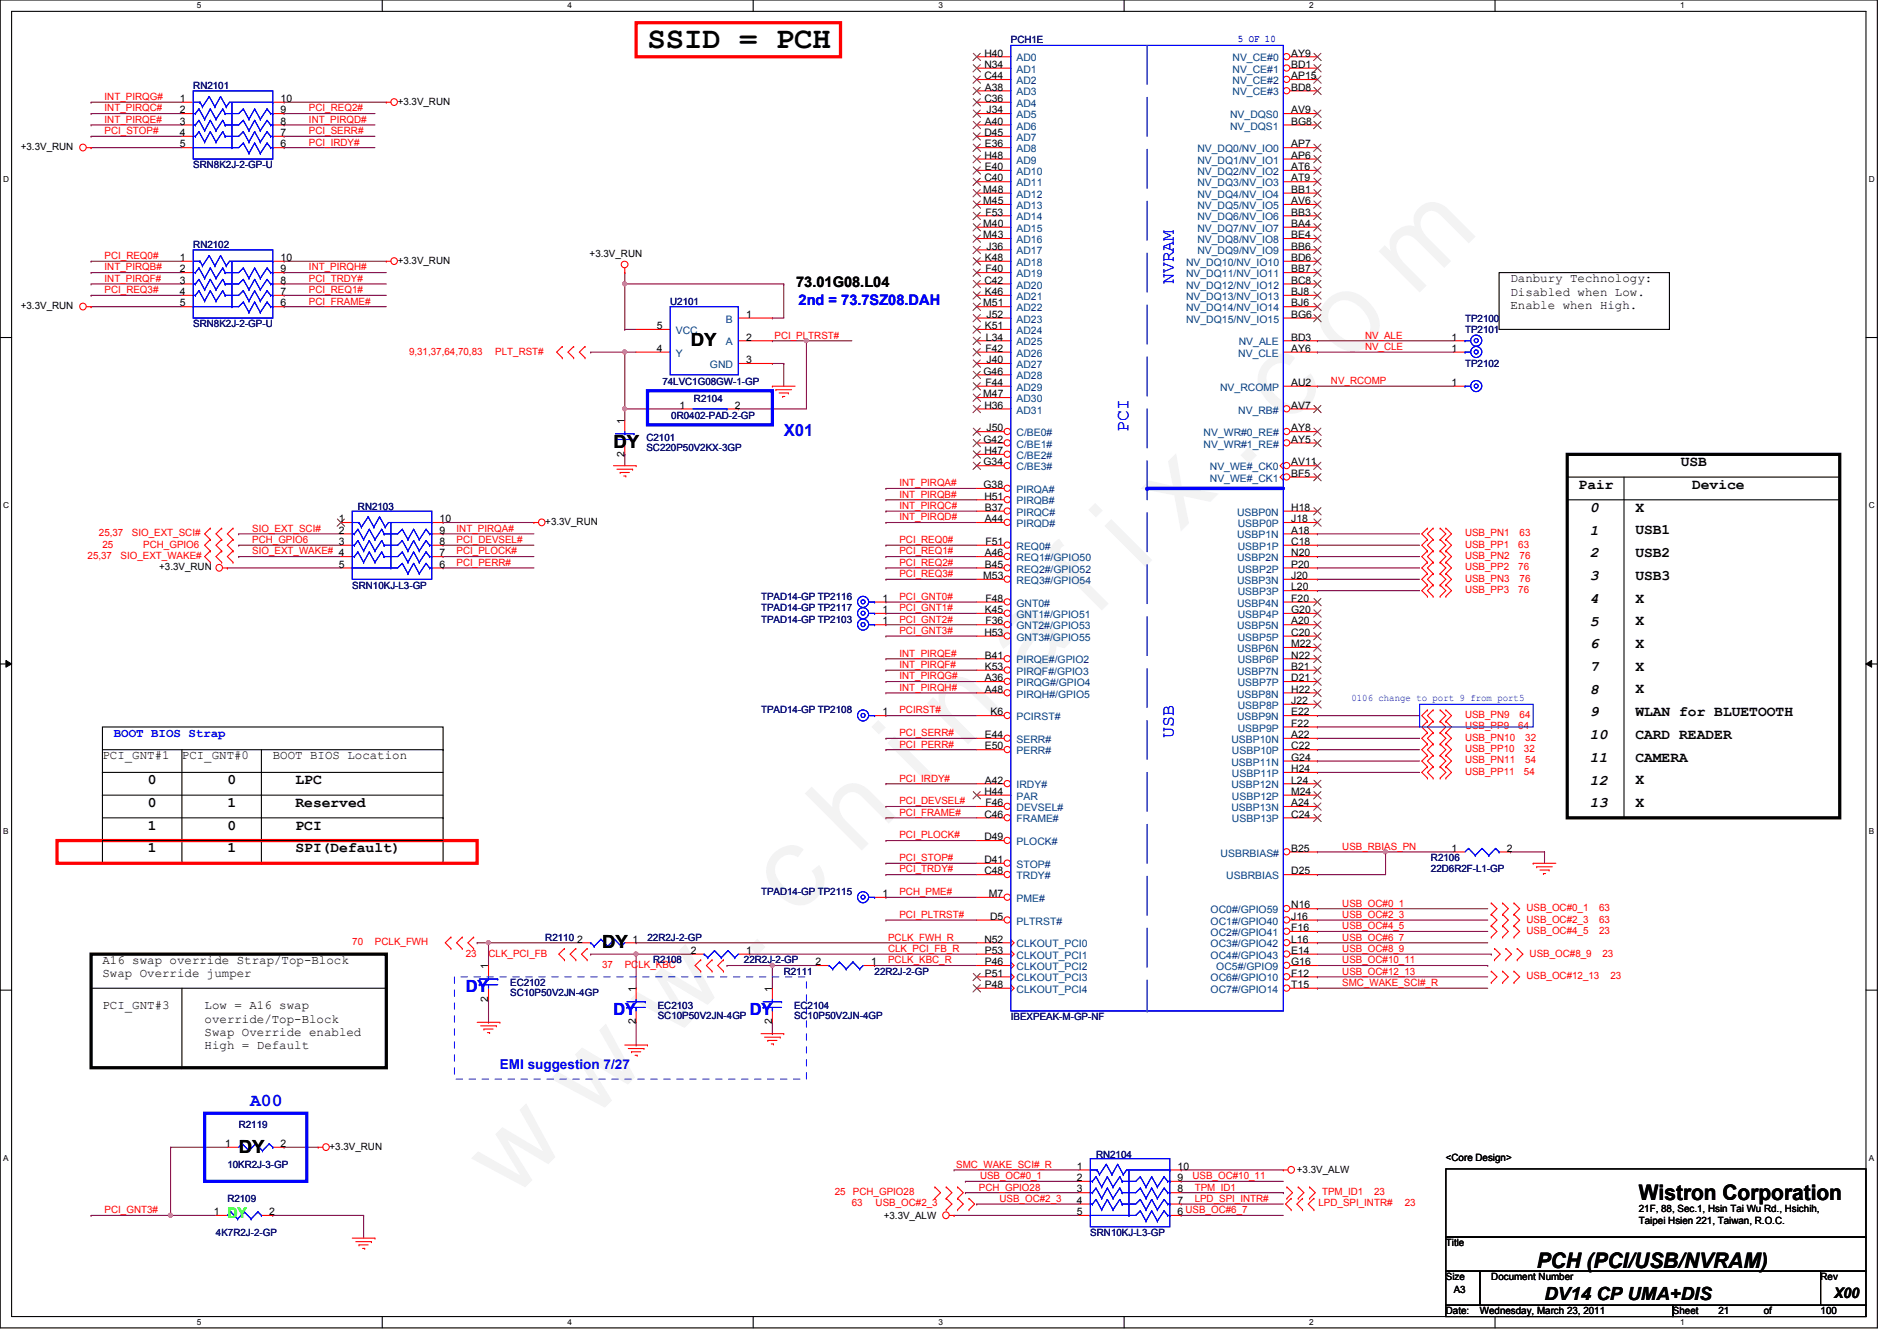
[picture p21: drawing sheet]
<svg xmlns="http://www.w3.org/2000/svg" width="297mm" height="210mm" viewBox="0 0 297 210" stroke-linecap="round" stroke-linejoin="round" font-family="sans-serif">
<defs><g id="words">
<text font-size="17.6" fill="#f0f" x="80.1" y="188" transform="rotate(-45 80.1 188)">w w w . c h i n a f i x . c o m</text>
<text font-size="4.8" x="101.4" y="7.6">SSID = PCH</text>
<g font-size="3.3">
<text x="256.6" y="187.9">Wistron Corporation</text>
<text x="240.6" y="198.5">PCH (PCI/USB/NVRAM)</text>
</g>
<g font-size="2.8" fill="#00f">
<text x="183.8" y="44.4" transform="rotate(-90 183.8 44.4)">NVRAM</text>
<text x="176.7" y="67.6" transform="rotate(-90 176.7 67.6)">PCI</text>
<text x="183.8" y="115.6" transform="rotate(-90 183.8 115.6)">USB</text>
<text x="39.2" y="173.1">A00</text>
</g>
<g font-size="2.8">
<text x="108.2" y="54.2">DY</text>
<text x="96.1" y="70.2">DY</text>
<text x="94.3" y="148.4">DY</text>
<text x="37.4" y="180.4">DY</text>
<text x="241.8" y="203.5">DV14 CP UMA+DIS</text>
</g>
<g font-size="2.6" fill="#00f">
<text x="122.7" y="68.2">X01</text>
<text x="72.9" y="155.3">DY</text>
<text x="96.1" y="158.9">DY</text>
<text x="117.4" y="158.9">DY</text>
</g>
<g font-size="2.3">
<text x="124.7" y="45">73.01G08.L04</text>
<text x="247.2" y="76.5">Pair</text>
<text x="263.2" y="73">USB</text>
<text x="265" y="76.5">Device</text>
<text x="249" y="80.1">0</text>
<text x="249" y="83.7">1</text>
<text x="256.1" y="80.1">X</text>
<text x="256.1" y="83.7">USB1</text>
<text x="249" y="87.2">2</text>
<text x="256.1" y="87.2">USB2</text>
<text x="249" y="94.4">4</text>
<text x="249" y="90.8">3</text>
<text x="256.1" y="90.8">USB3</text>
<text x="256.1" y="94.3">X</text>
<text x="249" y="97.9">5</text>
<text x="249" y="101.5">6</text>
<text x="256.1" y="101.4">X</text>
<text x="256.1" y="97.9">X</text>
<text x="249" y="105">7</text>
<text x="256.1" y="105">X</text>
<text x="249" y="108.6">8</text>
<text x="249" y="112.1">9</text>
<text x="256.1" y="112.1">WLAN for BLUETOOTH</text>
<text x="256.1" y="108.5">X</text>
<text x="249" y="115.7">10</text>
<text x="249" y="119.3">11</text>
<text x="256.1" y="115.7">CARD READER</text>
<text x="256.1" y="119.2">CAMERA</text>
<text x="23.2" y="122.8">0</text>
<text x="35.6" y="122.8">0</text>
<text x="46.3" y="122.8">LPC</text>
<text x="249" y="122.8">12</text>
<text x="256.1" y="122.8">X</text>
<text x="23.2" y="126.3">0</text>
<text x="23.2" y="129.9">1</text>
<text x="35.6" y="126.3">1</text>
<text x="35.6" y="129.9">0</text>
<text x="46.3" y="126.3">Reserved</text>
<text x="46.3" y="129.9">PCI</text>
<text x="249" y="126.4">13</text>
<text x="256.1" y="126.3">X</text>
<text x="23.2" y="133.4">1</text>
<text x="35.6" y="133.4">1</text>
<text x="46.3" y="133.4">SPI(Default)</text>
<text x="287.2" y="203.2">X00</text>
</g>
<text font-size="2.3" fill="#00f" x="125" y="47.8">2nd = 73.7SZ08.DAH</text>
<text font-size="2.3" fill="#0f0" x="35.6" y="190.6">DY</text>
<text font-size="2.1" fill="#00f" x="78.3" y="167.3">EMI suggestion 7/27</text>
<g font-size="1.9">
<text x="236.5" y="44.2">Danbury Technology:</text>
<text x="236.5" y="46.3">Disabled when Low.</text>
<text x="236.5" y="48.3">Enable when High.</text>
<text x="16" y="118.9">PCI_GNT#1</text>
<text x="28.5" y="118.9">PCI_GNT#0</text>
<text x="42.7" y="118.9">BOOT BIOS Location</text>
<text x="16" y="150.9">A16 swap override Strap/Top-Block</text>
<text x="16" y="153">Swap Override jumper</text>
<text x="16" y="158">PCI_GNT#3</text>
<text x="32" y="158">Low = A16 swap</text>
<text x="32" y="160.1">override/Top-Block</text>
<text x="32" y="162.1">Swap Override enabled</text>
<text x="32" y="164.2">High = Default</text>
</g>
<text font-size="1.9" fill="#00f" x="17.8" y="115.4">BOOT BIOS Strap</text>
<g font-size="1.6">
<text x="154.1" y="8.8">H40</text>
<text x="154.1" y="10.6">N34</text>
<text x="202.2" y="8.8">AY9</text>
<text x="202.2" y="10.6">BD1</text>
<text x="28.1" y="16">1</text>
<text x="28.1" y="17.7">2</text>
<text x="43.9" y="17.7">9</text>
<text x="43.9" y="16">10</text>
<text x="62.3" y="16.4">+3.3V_RUN</text>
<text x="154.1" y="12.4">C44</text>
<text x="154.1" y="16">C36</text>
<text x="154.2" y="14.2">A38</text>
<text x="154.5" y="17.7">J34</text>
<text x="202.2" y="12.4">AP15</text>
<text x="202.2" y="14.2">BD8</text>
<text x="202.2" y="17.7">AV9</text>
<text x="3.3" y="23.5">+3.3V_RUN</text>
<text x="28.1" y="19.5">3</text>
<text x="28.1" y="21.3">4</text>
<text x="28.1" y="23.1">5</text>
<text x="43.9" y="23.1">6</text>
<text x="43.9" y="21.3">7</text>
<text x="43.9" y="19.5">8</text>
<text x="154.1" y="21.3">D45</text>
<text x="154.2" y="19.5">A40</text>
<text x="154.2" y="23.1">E36</text>
<text x="202.2" y="19.5">BG8</text>
<text x="202.2" y="23.1">AP7</text>
<text x="154.1" y="24.8">H48</text>
<text x="154.1" y="28.4">C40</text>
<text x="154.2" y="26.6">E40</text>
<text x="202.2" y="24.8">AP6</text>
<text x="202.2" y="26.6">AT6</text>
<text x="202.2" y="28.4">AT9</text>
<text x="154" y="30.2">M48</text>
<text x="154" y="32">M45</text>
<text x="154" y="35.5">M40</text>
<text x="154.3" y="33.7">F53</text>
<text x="202.2" y="30.2">BB1</text>
<text x="202.2" y="32">AV6</text>
<text x="202.2" y="33.7">BB3</text>
<text x="202.2" y="35.5">BA4</text>
<text x="28.1" y="40.9">1</text>
<text x="43.9" y="40.9">10</text>
<text x="62.3" y="41.3">+3.3V_RUN</text>
<text x="92.3" y="40.2">+3.3V_RUN</text>
<text x="154" y="37.3">M43</text>
<text x="154.2" y="40.9">K48</text>
<text x="154.5" y="39.1">J36</text>
<text x="202.2" y="40.9">BD6</text>
<text x="202.2" y="37.3">BE4</text>
<text x="202.2" y="39.1">BB6</text>
<text x="28.1" y="42.6">2</text>
<text x="28.1" y="44.4">3</text>
<text x="28.1" y="46.2">4</text>
<text x="28.1" y="48">5</text>
<text x="43.9" y="48">6</text>
<text x="43.9" y="46.2">7</text>
<text x="43.9" y="44.4">8</text>
<text x="43.9" y="42.6">9</text>
<text x="154" y="48">M51</text>
<text x="154.1" y="44.4">C42</text>
<text x="154.2" y="46.2">K46</text>
<text x="154.3" y="42.6">F40</text>
<text x="202.2" y="42.6">BB7</text>
<text x="202.2" y="44.4">BC8</text>
<text x="202.2" y="46.2">BJ8</text>
<text x="202.2" y="48">BJ6</text>
<text x="3.3" y="48.4">+3.3V_RUN</text>
<text x="102.8" y="51.5">5</text>
<text x="116.8" y="49.7">1</text>
<text x="116.8" y="53.3">2</text>
<text x="154.2" y="51.5">K51</text>
<text x="154.4" y="53.3">L34</text>
<text x="154.5" y="49.7">J52</text>
<text x="202.2" y="53.3">BD3</text>
<text x="202.2" y="49.7">BG6</text>
<text x="227.3" y="53.3">1</text>
<text x="102.8" y="55.1">4</text>
<text x="116.8" y="56.9">3</text>
<text x="154" y="58.6">G46</text>
<text x="154.3" y="55.1">F42</text>
<text x="154.5" y="56.9">J40</text>
<text x="202.2" y="55.1">AY6</text>
<text x="227.3" y="55.1">1</text>
<text x="106.4" y="64">1</text>
<text x="115.1" y="64">2</text>
<text x="154" y="62.2">M47</text>
<text x="154.1" y="64">H36</text>
<text x="154.3" y="60.4">F44</text>
<text x="202.2" y="64">AV7</text>
<text x="202.2" y="60.4">AU2</text>
<text x="227.3" y="60.4">1</text>
<text x="97.8" y="71.5" transform="rotate(-90 97.8 71.5)">2</text>
<text x="97.8" y="66.3" transform="rotate(-90 97.8 66.3)">1</text>
<text x="154" y="69.3">G42</text>
<text x="154.1" y="71.1">H47</text>
<text x="154.5" y="67.5">J50</text>
<text x="202.2" y="67.5">AY8</text>
<text x="202.2" y="69.3">AY5</text>
<text x="154" y="72.9">G34</text>
<text x="154" y="76.4">G38</text>
<text x="202.2" y="72.9">AV11</text>
<text x="202.2" y="74.6">BF5</text>
<text x="53" y="81.7">1</text>
<text x="53" y="83.5">2</text>
<text x="68.8" y="83.5">9</text>
<text x="68.8" y="81.7">10</text>
<text x="85.4" y="82.2">+3.3V_RUN</text>
<text x="154.1" y="78.2">H51</text>
<text x="154.2" y="80">B37</text>
<text x="154.2" y="81.7">A44</text>
<text x="202.2" y="80">H18</text>
<text x="202.2" y="81.7">J18</text>
<text x="202.2" y="83.5">A18</text>
<text x="24.9" y="89.3">+3.3V_RUN</text>
<text x="53" y="85.3">3</text>
<text x="53" y="88.9">5</text>
<text x="68.8" y="88.9">6</text>
<text x="68.8" y="87.1">7</text>
<text x="68.8" y="85.3">8</text>
<text x="154.2" y="87.1">A46</text>
<text x="154.2" y="88.9">B45</text>
<text x="154.3" y="85.3">F51</text>
<text x="202.2" y="85.3">C18</text>
<text x="202.2" y="87.1">N20</text>
<text x="202.2" y="88.9">P20</text>
<text x="138.2" y="96">1</text>
<text x="138.2" y="94.2">1</text>
<text x="154" y="90.6">M53</text>
<text x="154.2" y="96">K45</text>
<text x="154.3" y="94.2">F48</text>
<text x="202.2" y="90.6">J20</text>
<text x="202.2" y="92.4">L20</text>
<text x="202.2" y="94.2">F20</text>
<text x="202.2" y="96">G20</text>
<text x="138.2" y="97.7">1</text>
<text x="154.1" y="99.5">H53</text>
<text x="154.3" y="97.7">F36</text>
<text x="202.2" y="97.7">A20</text>
<text x="202.2" y="99.5">C20</text>
<text x="202.2" y="101.3">M22</text>
<text x="154.2" y="103.1">B41</text>
<text x="154.2" y="104.9">K53</text>
<text x="154.2" y="106.6">A36</text>
<text x="202.2" y="104.9">B21</text>
<text x="202.2" y="106.6">D21</text>
<text x="202.2" y="103.1">N22</text>
<text x="138.2" y="112">1</text>
<text x="154.2" y="108.4">A48</text>
<text x="155.1" y="112">K6</text>
<text x="202.2" y="108.4">H22</text>
<text x="202.2" y="110.2">J22</text>
<text x="202.2" y="112">E22</text>
<text x="202.2" y="113.7">F22</text>
<text x="154.2" y="117.3">E50</text>
<text x="154.2" y="115.5">E44</text>
<text x="202.2" y="115.5">A22</text>
<text x="202.2" y="117.3">C22</text>
<text x="202.2" y="119.1">G24</text>
<text x="154.1" y="124.4">H44</text>
<text x="154.2" y="122.6">A42</text>
<text x="202.2" y="120.9">H24</text>
<text x="202.2" y="122.6">L24</text>
<text x="202.2" y="124.4">M24</text>
<text x="154.1" y="131.5">D49</text>
<text x="154.1" y="128">C46</text>
<text x="154.3" y="126.2">F46</text>
<text x="202.2" y="126.2">A24</text>
<text x="202.2" y="128">C24</text>
<text x="154.1" y="135.1">D41</text>
<text x="154.1" y="136.9">C48</text>
<text x="202.2" y="133.3">B25</text>
<text x="202.2" y="136.9">D25</text>
<text x="227.3" y="133.3">1</text>
<text x="236" y="133.3">2</text>
<text x="138.2" y="140.4">1</text>
<text x="154.9" y="140.4">M7</text>
<text x="155" y="144">D5</text>
<text x="202.2" y="142.2">N16</text>
<text x="202.2" y="144">J16</text>
<text x="90.4" y="147.5">2</text>
<text x="99.1" y="147.5">1</text>
<text x="108.2" y="149.3">2</text>
<text x="116.8" y="149.3">1</text>
<text x="154.1" y="147.5">N52</text>
<text x="154.2" y="149.3">P53</text>
<text x="202.2" y="145.8">F16</text>
<text x="202.2" y="147.5">L16</text>
<text x="202.2" y="149.3">E14</text>
<text x="76.5" y="151.7" transform="rotate(-90 76.5 151.7)">1</text>
<text x="99.6" y="155.2" transform="rotate(-90 99.6 155.2)">1</text>
<text x="120.9" y="155.2" transform="rotate(-90 120.9 155.2)">1</text>
<text x="127.7" y="151.1">2</text>
<text x="136.4" y="151.1">1</text>
<text x="154.2" y="151.1">P46</text>
<text x="154.2" y="152.9">P51</text>
<text x="154.2" y="154.6">P48</text>
<text x="202.2" y="151.1">G16</text>
<text x="202.2" y="152.9">F12</text>
<text x="202.2" y="154.6">T15</text>
<text x="76.5" y="156.8" transform="rotate(-90 76.5 156.8)">2</text>
<text x="99.6" y="160.4" transform="rotate(-90 99.6 160.4)">2</text>
<text x="120.9" y="160.4" transform="rotate(-90 120.9 160.4)">2</text>
<text x="35.3" y="179.5">1</text>
<text x="43.9" y="179.5">2</text>
<text x="51.6" y="180">+3.3V_RUN</text>
<text x="168.6" y="183.1">1</text>
<text x="168.6" y="184.9">2</text>
<text x="184.4" y="184.9">9</text>
<text x="184.4" y="183.1">10</text>
<text x="203.1" y="183.7">+3.3V_ALW</text>
<text x="226.4" y="181.7">&lt;Core Design&gt;</text>
<text x="33.5" y="190.2">1</text>
<text x="42.2" y="190.2">2</text>
<text x="138.4" y="190.8">+3.3V_ALW</text>
<text x="168.6" y="186.6">3</text>
<text x="168.6" y="188.4">4</text>
<text x="168.6" y="190.2">5</text>
<text x="184.4" y="190.2">6 USB_OC#6_7</text>
<text x="184.4" y="188.4">7</text>
<text x="184.4" y="186.6">8</text>
<text x="256.6" y="189.7">21F, 88, Sec.1, Hsin Tai Wu Rd., Hsichih,</text>
<text x="256.6" y="191.6">Taipei Hsien 221, Taiwan, R.O.C.</text>
<text x="226.4" y="195.1">Title</text>
<text x="226.4" y="200.4">Size</text>
<text x="227.6" y="202.4">A3</text>
<text x="233.5" y="200.4">Document Number</text>
<text x="285.1" y="200.4">Rev</text>
<text x="226.4" y="205.7">Date:</text>
<text x="231.7" y="205.7">Wednesday, March 23, 2011</text>
<text x="262" y="205.7">Sheet</text>
<text x="269.1" y="205.7">21</text>
<text x="276.2" y="205.7">of</text>
<text x="285.1" y="205.7">100</text>
</g>
<g font-size="1.6" fill="#000080">
<text x="158.3" y="6.8">PCH1E</text>
<text x="30.3" y="13.9">RN2101</text>
<text x="30.3" y="26.3">SRN8K2J-2-GP-U</text>
<text x="30.3" y="38.8">RN2102</text>
<text x="104.9" y="47.7">U2101</text>
<text x="30.3" y="51.2">SRN8K2J-2-GP-U</text>
<text x="229.4" y="50.3">TP2100</text>
<text x="229.4" y="52.1">TP2101</text>
<text x="229.4" y="57.4">TP2102</text>
<text x="103.7" y="60.3">74LVC1G08GW-1-GP</text>
<text x="105.1" y="65.6">0R0402-PAD-2-GP</text>
<text x="108.7" y="62.9">R2104</text>
<text x="101.2" y="69">C2101</text>
<text x="101.2" y="70.6">SC220P50V2KX-3GP</text>
<text x="56" y="79.8">RN2103</text>
<text x="55.2" y="92.1">SRN10KJ-L3-GP</text>
<text x="119.2" y="95.7">TPAD14-GP TP2117</text>
<text x="119.2" y="93.9">TPAD14-GP TP2116</text>
<text x="119.2" y="97.5">TPAD14-GP TP2103</text>
<text x="119.2" y="111.7">TPAD14-GP TP2108</text>
<text x="224.1" y="134.8">R2106</text>
<text x="224.1" y="136.6">22D6R2F-L1-GP</text>
<text x="119.2" y="140.1">TPAD14-GP TP2115</text>
<text x="85.4" y="147.2">R2110</text>
<text x="101.4" y="147.2">22R2J-2-GP</text>
<text x="79.9" y="154.3">EC2102</text>
<text x="79.9" y="156">SC10P50V2JN-4GP</text>
<text x="102.3" y="150.8">R2108</text>
<text x="116.5" y="150.8">22R2J-2-GP</text>
<text x="122.7" y="152.6">R2111</text>
<text x="136.9" y="152.6">22R2J-2-GP</text>
<text x="103" y="157.9">EC2103</text>
<text x="103" y="159.5">SC10P50V2JN-4GP</text>
<text x="124.3" y="157.9">EC2104</text>
<text x="124.3" y="159.5">SC10P50V2JN-4GP</text>
<text x="158.3" y="159.7">IBEXPEAK-M-GP-NF</text>
<text x="37.4" y="176.6">R2119</text>
<text x="35.6" y="182.8">10KR2J-3-GP</text>
<text x="171.6" y="181.2">RN2104</text>
<text x="35.6" y="188.1">R2109</text>
<text x="33.8" y="193.5">4K7R2J-2-GP</text>
<text x="170.7" y="193.5">SRN10KJ-L3-GP</text>
</g>
<g font-size="1.6" fill="#004080">
<text x="159.2" y="9.6">AD0</text>
<text x="159.2" y="11.4">AD1</text>
<text x="193" y="9.6">NV_CE#0</text>
<text x="193" y="11.4">NV_CE#1</text>
<text x="159.2" y="13.2">AD2</text>
<text x="159.2" y="14.9">AD3</text>
<text x="159.2" y="16.7">AD4</text>
<text x="193" y="13.2">NV_CE#2</text>
<text x="193" y="14.9">NV_CE#3</text>
<text x="159.2" y="18.5">AD5</text>
<text x="159.2" y="20.3">AD6</text>
<text x="159.2" y="22.1">AD7</text>
<text x="159.2" y="23.8">AD8</text>
<text x="187.5" y="23.8">NV_DQ0/NV_IO0</text>
<text x="192.6" y="18.5">NV_DQS0</text>
<text x="192.6" y="20.3">NV_DQS1</text>
<text x="159.2" y="25.6">AD9</text>
<text x="159.2" y="27.4">AD10</text>
<text x="159.2" y="29.2">AD11</text>
<text x="187.5" y="25.6">NV_DQ1/NV_IO1</text>
<text x="187.5" y="27.4">NV_DQ2/NV_IO2</text>
<text x="187.5" y="29.2">NV_DQ3/NV_IO3</text>
<text x="159.2" y="30.9">AD12</text>
<text x="159.2" y="32.7">AD13</text>
<text x="159.2" y="34.5">AD14</text>
<text x="187.5" y="30.9">NV_DQ4/NV_IO4</text>
<text x="187.5" y="32.7">NV_DQ5/NV_IO5</text>
<text x="187.5" y="34.5">NV_DQ6/NV_IO6</text>
<text x="159.2" y="36.3">AD15</text>
<text x="159.2" y="38.1">AD16</text>
<text x="159.2" y="39.8">AD17</text>
<text x="159.2" y="41.6">AD18</text>
<text x="185.7" y="41.6">NV_DQ10/NV_IO10</text>
<text x="187.5" y="36.3">NV_DQ7/NV_IO7</text>
<text x="187.5" y="38.1">NV_DQ8/NV_IO8</text>
<text x="187.5" y="39.8">NV_DQ9/NV_IO9</text>
<text x="159.2" y="45.2">AD20</text>
<text x="159.2" y="46.9">AD21</text>
<text x="159.2" y="43.4">AD19</text>
<text x="185.7" y="43.4">NV_DQ11/NV_IO11</text>
<text x="185.7" y="45.2">NV_DQ12/NV_IO12</text>
<text x="185.7" y="46.9">NV_DQ13/NV_IO13</text>
<text x="105.8" y="52.3">VCC</text>
<text x="113.7" y="50.5">B</text>
<text x="159.2" y="48.7">AD22</text>
<text x="159.2" y="50.5">AD23</text>
<text x="159.2" y="52.3">AD24</text>
<text x="185.7" y="48.7">NV_DQ14/NV_IO14</text>
<text x="185.7" y="50.5">NV_DQ15/NV_IO15</text>
<text x="105.8" y="55.8">Y</text>
<text x="111.2" y="57.6">GND</text>
<text x="113.7" y="54.1">A</text>
<text x="159.2" y="54.1">AD25</text>
<text x="159.2" y="55.8">AD26</text>
<text x="159.2" y="57.6">AD27</text>
<text x="159.2" y="59.4">AD28</text>
<text x="193.9" y="55.8">NV_CLE</text>
<text x="194" y="54.1">NV_ALE</text>
<text x="159.2" y="61.2">AD29</text>
<text x="159.2" y="62.9">AD30</text>
<text x="159.2" y="64.7">AD31</text>
<text x="191" y="61.2">NV_RCOMP</text>
<text x="193.9" y="64.7">NV_RB#</text>
<text x="159.2" y="68.3">C/BE0#</text>
<text x="159.2" y="70.1">C/BE1#</text>
<text x="159.2" y="71.8">C/BE2#</text>
<text x="188.5" y="68.3">NV_WR#0_RE#</text>
<text x="188.5" y="70.1">NV_WR#1_RE#</text>
<text x="159.2" y="73.6">C/BE3#</text>
<text x="159.2" y="77.2">PIRQA#</text>
<text x="189.4" y="73.6">NV_WE#_CK0</text>
<text x="189.4" y="75.4">NV_WE#_CK1</text>
<text x="159.2" y="79">PIRQB#</text>
<text x="159.2" y="80.7">PIRQC#</text>
<text x="159.2" y="82.5">PIRQD#</text>
<text x="193.7" y="80.7">USBP0N</text>
<text x="193.8" y="82.5">USBP0P</text>
<text x="159.2" y="86.1">REQ0#</text>
<text x="159.2" y="87.8">REQ1#/GPIO50</text>
<text x="159.2" y="89.6">REQ2#/GPIO52</text>
<text x="193.7" y="84.3">USBP1N</text>
<text x="193.7" y="87.8">USBP2N</text>
<text x="193.8" y="86.1">USBP1P</text>
<text x="193.8" y="89.6">USBP2P</text>
<text x="159.2" y="91.4">REQ3#/GPIO54</text>
<text x="159.2" y="95">GNT0#</text>
<text x="193.7" y="91.4">USBP3N</text>
<text x="193.7" y="95">USBP4N</text>
<text x="193.8" y="93.2">USBP3P</text>
<text x="159.2" y="96.7">GNT1#/GPIO51</text>
<text x="159.2" y="98.5">GNT2#/GPIO53</text>
<text x="159.2" y="100.3">GNT3#/GPIO55</text>
<text x="193.7" y="98.5">USBP5N</text>
<text x="193.8" y="96.7">USBP4P</text>
<text x="193.8" y="100.3">USBP5P</text>
<text x="159.2" y="103.8">PIRQE#/GPIO2</text>
<text x="159.2" y="105.6">PIRQF#/GPIO3</text>
<text x="159.2" y="107.4">PIRQG#/GPIO4</text>
<text x="193.7" y="102.1">USBP6N</text>
<text x="193.7" y="105.6">USBP7N</text>
<text x="193.8" y="107.4">USBP7P</text>
<text x="193.8" y="103.8">USBP6P</text>
<text x="159.2" y="112.7">PCIRST#</text>
<text x="159.2" y="109.2">PIRQH#/GPIO5</text>
<text x="193.7" y="109.2">USBP8N</text>
<text x="193.7" y="112.7">USBP9N</text>
<text x="193.8" y="111">USBP8P</text>
<text x="159.2" y="118.1">PERR#</text>
<text x="159.2" y="116.3">SERR#</text>
<text x="192.8" y="116.3">USBP10N</text>
<text x="192.8" y="119.8">USBP11N</text>
<text x="192.9" y="118.1">USBP10P</text>
<text x="193.8" y="114.5">USBP9P</text>
<text x="159.2" y="123.4">IRDY#</text>
<text x="159.2" y="125.2">PAR</text>
<text x="192.8" y="123.4">USBP12N</text>
<text x="192.9" y="121.6">USBP11P</text>
<text x="192.9" y="125.2">USBP12P</text>
<text x="159.2" y="127">DEVSEL#</text>
<text x="159.2" y="128.7">FRAME#</text>
<text x="192.8" y="127">USBP13N</text>
<text x="192.9" y="128.7">USBP13P</text>
<text x="159.2" y="132.3">PLOCK#</text>
<text x="159.2" y="135.8">STOP#</text>
<text x="159.2" y="137.6">TRDY#</text>
<text x="191.1" y="134.1">USBRBIAS#</text>
<text x="192" y="137.6">USBRBIAS</text>
<text x="159.2" y="141.2">PME#</text>
<text x="189.6" y="143">OC0#/GPIO59</text>
<text x="159.2" y="144.7">PLTRST#</text>
<text x="159.2" y="148.3">CLKOUT_PCI0</text>
<text x="189.6" y="144.7">OC1#/GPIO40</text>
<text x="189.6" y="146.5">OC2#/GPIO41</text>
<text x="189.6" y="148.3">OC3#/GPIO42</text>
<text x="159.2" y="150.1">CLKOUT_PCI1</text>
<text x="159.2" y="151.8">CLKOUT_PCI2</text>
<text x="159.2" y="153.6">CLKOUT_PCI3</text>
<text x="159.2" y="155.4">CLKOUT_PCI4</text>
<text x="189.6" y="150.1">OC4#/GPIO43</text>
<text x="189.6" y="153.6">OC6#/GPIO10</text>
<text x="189.6" y="155.4">OC7#/GPIO14</text>
<text x="190.5" y="151.8">OC5#/GPIO9</text>
</g>
<g font-size="1.6" fill="#00f">
<text x="193.8" y="6.6">5 OF 10</text>
<text x="211.6" y="109.7">0106 change to port 9 from port5</text>
</g>
<g font-size="1.6" fill="#f00">
<text x="16.4" y="15.7">INT_PIRQG#</text>
<text x="16.4" y="17.4">INT_PIRQC#</text>
<text x="48.4" y="17.4">PCI_REQ2#</text>
<text x="16.4" y="21">PCI_STOP#</text>
<text x="16.4" y="19.2">INT_PIRQE#</text>
<text x="48.4" y="19.2">INT_PIRQD#</text>
<text x="48.4" y="22.8">PCI_IRDY#</text>
<text x="48.4" y="21">PCI_SERR#</text>
<text x="16.4" y="40.6">PCI_REQ0#</text>
<text x="16.4" y="42.3">INT_PIRQB#</text>
<text x="16.4" y="44.1">INT_PIRQF#</text>
<text x="16.4" y="45.9">PCI_REQ3#</text>
<text x="48.4" y="45.9">PCI_REQ1#</text>
<text x="48.4" y="47.7">PCI_FRAME#</text>
<text x="48.4" y="42.3">INT_PIRQH#</text>
<text x="48.4" y="44.1">PCI_TRDY#</text>
<text x="121.3" y="53">PCI_PLTRST#</text>
<text x="213.7" y="53">NV_ALE</text>
<text x="64" y="55.5">9,31,37,64,70,83</text>
<text x="77.6" y="55.5">PLT_RST#</text>
<text x="213.7" y="54.8">NV_CLE</text>
<text x="208.4" y="60.1">NV_RCOMP</text>
<text x="140.8" y="77.9">INT_PIRQB#</text>
<text x="140.8" y="76.1">INT_PIRQA#</text>
<text x="15.5" y="83.9">25,37</text>
<text x="20.7" y="83.9">SIO_EXT_SCI#</text>
<text x="39.5" y="83.2">SIO_EXT_SCI#</text>
<text x="71.5" y="83.2">INT_PIRQA#</text>
<text x="140.8" y="79.7">INT_PIRQC#</text>
<text x="140.8" y="81.4">INT_PIRQD#</text>
<text x="229.4" y="83.9">USB_PN1</text>
<text x="238" y="83.9">63</text>
<text x="13.7" y="87.5">25,37</text>
<text x="16" y="85.7">25</text>
<text x="18.9" y="87.5">SIO_EXT_WAKE#</text>
<text x="22.4" y="85.7">PCH_GPIO6</text>
<text x="39.5" y="85">PCH_GPIO6</text>
<text x="39.5" y="86.8">SIO_EXT_WAKE# 4</text>
<text x="71.5" y="88.6">PCI_PERR#</text>
<text x="71.5" y="85">PCI_DEVSEL#</text>
<text x="71.5" y="86.8">PCI_PLOCK#</text>
<text x="140.8" y="85">PCI_REQ0#</text>
<text x="140.8" y="86.8">PCI_REQ1#</text>
<text x="140.8" y="88.6">PCI_REQ2#</text>
<text x="229.4" y="87.5">USB_PN2</text>
<text x="229.4" y="89.3">USB_PP2</text>
<text x="229.4" y="85.7">USB_PP1</text>
<text x="237.7" y="89.3">76</text>
<text x="237.7" y="85.7">63</text>
<text x="238" y="87.5">76</text>
<text x="140.8" y="93.9">PCI_GNT0#</text>
<text x="140.8" y="90.3">PCI_REQ3#</text>
<text x="140.8" y="95.7">PCI_GNT1#</text>
<text x="229.4" y="92.8">USB_PP3</text>
<text x="229.4" y="91.1">USB_PN3</text>
<text x="237.7" y="92.8">76</text>
<text x="238" y="91.1">76</text>
<text x="140.8" y="99.2">PCI_GNT3#</text>
<text x="140.8" y="97.5">PCI_GNT2#</text>
<text x="140.8" y="104.6">INT_PIRQF#</text>
<text x="140.8" y="106.3">INT_PIRQG#</text>
<text x="140.8" y="102.8">INT_PIRQE#</text>
<text x="140.8" y="111.7">PCIRST#</text>
<text x="140.8" y="108.1">INT_PIRQH#</text>
<text x="229.4" y="112.4">USB_PN9</text>
<text x="238" y="112.4">64</text>
<text x="140.8" y="115.2">PCI_SERR#</text>
<text x="140.8" y="117">PCI_PERR#</text>
<text x="229.4" y="116">USB_PN10</text>
<text x="229.4" y="117.7">USB_PP10</text>
<text x="229.4" y="119.5">USB_PN11</text>
<text x="229.4" y="114.2">USB_PP9</text>
<text x="237.7" y="114.2">64</text>
<text x="238.6" y="117.7">32</text>
<text x="238.8" y="116">32</text>
<text x="238.8" y="119.5">54</text>
<text x="140.8" y="125.9">PCI_DEVSEL#</text>
<text x="140.8" y="122.3">PCI_IRDY#</text>
<text x="229.4" y="121.3">USB_PP11</text>
<text x="238.6" y="121.3">54</text>
<text x="140.8" y="127.7">PCI_FRAME#</text>
<text x="140.8" y="131.2">PCI_PLOCK#</text>
<text x="140.8" y="136.6">PCI_TRDY#</text>
<text x="140.8" y="134.8">PCI_STOP#</text>
<text x="210.2" y="133">USB_RBIAS_PN</text>
<text x="140.8" y="143.7">PCI_PLTRST#</text>
<text x="140.8" y="140.1">PCH_PME#</text>
<text x="210.2" y="141.9">USB_OC#0_1</text>
<text x="210.2" y="143.7">USB_OC#2_3</text>
<text x="239" y="142.6">USB_OC#0_1</text>
<text x="250.4" y="142.6">63</text>
<text x="55.2" y="148">70</text>
<text x="58.7" y="148">PCLK_FWH</text>
<text x="72.9" y="149.7">23</text>
<text x="76.5" y="149.7">CLK_PCI_FB</text>
<text x="139.1" y="149">CLK_PCI_FB_R</text>
<text x="139.1" y="147.2">PCLK_FWH_R</text>
<text x="210.2" y="149">USB_OC#8_9</text>
<text x="210.2" y="147.2">USB_OC#6_7</text>
<text x="210.2" y="145.5">USB_OC#4_5</text>
<text x="239" y="146.2">USB_OC#4_5</text>
<text x="239" y="144.4">USB_OC#2_3</text>
<text x="239.5" y="149.7">USB_OC#8_9</text>
<text x="250.4" y="146.2">23</text>
<text x="250.4" y="144.4">63</text>
<text x="250.9" y="149.7">23</text>
<text x="94.3" y="151.5">37</text>
<text x="97.8" y="151.5">PCLK_KBC</text>
<text x="139.1" y="150.8">PCLK_KBC_R</text>
<text x="210.2" y="154.3">SMC_WAKE_SCI#_R</text>
<text x="210.2" y="150.8">USB_OC#10_11</text>
<text x="210.2" y="152.6">USB_OC#12_13</text>
<text x="239" y="153.3">USB_OC#12_13</text>
<text x="252.2" y="153.3">23</text>
<text x="149.7" y="182.8">SMC_WAKE_SCI#_R</text>
<text x="153.5" y="184.6">USB_OC#0_1</text>
<text x="186.7" y="184.6">USB_OC#10_11</text>
<text x="16.4" y="189.9">PCI_GNT3#</text>
<text x="130.7" y="187.1">25</text>
<text x="133.4" y="188.8">63</text>
<text x="133.6" y="187.1">PCH_GPIO28</text>
<text x="137.1" y="188.8">USB_OC#2_3</text>
<text x="153.3" y="186.4">PCH_GPIO28</text>
<text x="156.5" y="188.1">USB_OC#2_3</text>
<text x="187.1" y="186.4">TPM_ID1</text>
<text x="187.1" y="188.1">LPD_SPI_INTR#</text>
<text x="206.5" y="188.8">LPD_SPI_INTR#</text>
<text x="207" y="187.1">TPM_ID1</text>
<text x="215.2" y="187.1">23</text>
<text x="220" y="188.8">23</text>
</g>
<g font-size="1.3">
<text x="30.8" y="1.3">5</text>
<text x="88.9" y="1.3">4</text>
<text x="146.9" y="1.3">3</text>
<text x="205" y="1.3">2</text>
<text x="263.1" y="1.3">1</text>
<text x=".5" y="28.4">D</text>
<text x="292.6" y="28.4">D</text>
<text x=".5" y="79.5">C</text>
<text x="292.6" y="79.5">C</text>
<text x=".5" y="130.6">B</text>
<text x="292.6" y="130.6">B</text>
<text x=".5" y="181.7">A</text>
<text x="292.6" y="181.7">A</text>
<text x="30.8" y="207.4">5</text>
<text x="88.9" y="207.4">4</text>
<text x="146.9" y="207.4">3</text>
<text x="205" y="207.4">2</text>
<text x="263.1" y="207.4">1</text>
</g>
</g></defs>
<path d="M0 0h294v207.9h-294zM1.8 1.8h290.4v204.3h-290.4z" fill="none" stroke="#000" stroke-width=".17"/>
<g fill="#fff">
<path d="M30.8 .2h.7v1.4h-.7z"/>
<path d="M30.8 206.2h.7v1.4h-.7z"/>
</g>
<path d="M59.9 0v1.8M59.9 206.1v1.8" fill="none" stroke="#000" stroke-width=".17"/>
<g fill="#fff">
<path d="M88.9 .2h.6v1.4h-.6z"/>
<path d="M88.9 206.2h.6v1.4h-.6z"/>
</g>
<path d="M117.9 0v1.8M117.9 206.1v1.8" fill="none" stroke="#000" stroke-width=".17"/>
<g fill="#fff">
<path d="M146.9 .2h.7v1.4h-.7z"/>
<path d="M146.9 206.2h.7v1.4h-.7z"/>
</g>
<path d="M176 0v1.8M176 206.1v1.8" fill="none" stroke="#000" stroke-width=".17"/>
<g fill="#fff">
<path d="M205 .2h.7v1.4h-.7z"/>
<path d="M205 206.2h.7v1.4h-.7z"/>
</g>
<path d="M234.1 0v1.8M234.1 206.1v1.8" fill="none" stroke="#000" stroke-width=".17"/>
<g fill="#fff">
<path d="M263.1 .2h.7v1.4h-.7z"/>
<path d="M263.1 206.2h.7v1.4h-.7z"/>
<path d="M.5 27.3h.9v1.4h-.9z"/>
<path d="M292.6 27.3h.9v1.4h-.9z"/>
<path d="M.5 78.4h.9v1.4h-.9z"/>
<path d="M292.6 78.4h.9v1.4h-.9z"/>
</g>
<path d="M0 52.8h1.8M292.2 52.8h1.8" fill="none" stroke="#000" stroke-width=".17"/>
<g fill="#fff">
<path d="M.5 129.5h.8v1.4h-.8z"/>
<path d="M292.6 129.5h.9v1.4h-.9z"/>
</g>
<path d="M0 103.9h1.8M292.2 103.9h1.8" fill="none" stroke="#000" stroke-width=".17"/>
<path d="M.9 103.4l.9 .5-.9 .5zM292.2 103.9l.9-.5v1z" fill="#000"/>
<path d="M.9 103.4l.9 .5-.9 .5zM292.2 103.9l.9-.5v1z" fill="none" stroke="#000" stroke-width=".16"/>
<g fill="#fff">
<path d="M.5 180.5h.8v1.4h-.8z"/>
<path d="M292.6 180.5h.9v1.4h-.9z"/>
</g>
<path d="M0 155h1.8M292.2 155h1.8" fill="none" stroke="#000" stroke-width=".17"/>
<g fill="none" stroke="#800040" stroke-width=".17">
<path d="M14.3 16h.1M14.3 17.8h.1M14.3 19.6h.1M14.3 16h14.2M14.3 17.8h14.2M14.3 19.6h14.2M44.5 16h.1M44.5 17.8h.1M44.5 19.6h.1M44.5 16h16M44.5 17.8h14.2M44.5 19.6h14.2"/>
<path d="M14.3 23.1h.1M14.3 21.3h.1M14.3 23.1h14.2M14.3 21.3h14.2M44.5 23.1h.1M44.5 21.3h.1M44.5 23.1h14.2M44.5 21.3h14.2M14.3 48h.1M14.3 42.7h.1M14.3 40.9h.1M14.3 44.4h.1"/>
<path d="M14.3 46.2h.1M14.3 48h14.2M14.3 40.9h14.2M14.3 46.2h14.2M14.3 42.7h14.2M14.3 44.4h14.2M44.5 40.9h.1M44.5 46.2h.1M44.5 48h.1M44.5 42.7h.1M44.5 44.4h.1M44.5 48h16"/>
<path d="M44.5 40.9h16M44.5 46.2h16M44.5 42.7h16M44.5 44.4h16M35.6 88.9h.1M35.6 88.9h17.8M37.4 83.6h.1M37.4 85.3h.1M37.4 87.1h.1M37.4 83.6h16M37.4 85.3h16M37.4 87.1h16"/>
<path d="M236.5 133.3h5.3M241.8 133.3h.1M241.8 133.3v1.8M99.6 147.6h53.3M117.4 149.4h35.5M26.7 179.6h.1M26.7 179.6h8.9M26.7 179.6v10.6M26.7 190.2h.1M26.7 190.2h7.1M42.7 190.2h.1M42.7 190.2h14.2"/>
<path d="M56.9 190.2h.1M56.9 190.2v3.6"/>
</g>
<circle cx="26.7" cy="190.2" r=".32" fill="#f0f"/>
<circle cx="26.7" cy="190.2" r=".32" fill="none" stroke="#f0f" stroke-width=".17"/>
<path d="M44.5 179.6h.1M44.5 179.6h5.3M14.3 190.2h.1M14.3 190.2h12.4" fill="none" stroke="#800040" stroke-width=".17"/>
<g fill="none" stroke="#f00" stroke-width=".17">
<path d="M28.5 16h1.8M28.5 17.8h1.8M28.5 19.6h1.8M42.7 16h1.8M42.7 17.8h1.8M42.7 19.6h1.8M60.5 16h.1M60.5 16h.7M152.9 16h5.4M152.9 17.8h5.4M152.9 19.6h5.4M152.9 8.9h5.4"/>
<path d="M152.9 10.7h5.4M152.9 12.4h5.4M152.9 14.2h5.4M13.5 23.1h.8M14.3 23.1h.1M28.5 23.1h1.8M28.5 21.3h1.8M42.7 23.1h1.8M42.7 21.3h1.8M152.9 23.1h5.4M152.9 21.3h5.4M13.5 48h.8"/>
<path d="M14.3 48h.1M28.5 48h1.8M28.5 40.9h1.8M28.5 42.7h1.8M28.5 44.4h1.8M28.5 46.2h1.8M42.7 48h1.8M42.7 40.9h1.8M42.7 42.7h1.8M42.7 44.4h1.8M42.7 46.2h1.8M60.5 40.9h.1"/>
<path d="M60.5 40.9h.7M32.9 84.5h.1M32.9 82.7h.1M32.9 86.2h.1M32.9 88h.1M32.9 84.5l-.9 .8 .9 .9M32.9 86.2l-.9 .9 .9 .9M32.9 82.7l-.9 .9 .9 .9M34.7 82.7h.1M34.7 84.5h.1M34.7 86.2h.1M34.7 88h.1"/>
<path d="M34.7 82.7l-.9 .9 .9 .9M34.7 84.5l-.9 .8 .9 .9M34.7 86.2l-.9 .9 .9 .9M34.9 88.9h.7M35.6 88.9h.1M36.5 84.5h.1M36.5 82.7h.1M36.5 86.2h.1M36.5 88h.1M36.5 84.5l-.9 .8 .9 .9M36.5 82.7l-.9 .9 .9 .9M36.5 86.2l-.9 .9 .9 .9"/>
<path d="M240.1 135.1h.1M240.1 135.1h3.5M240.6 135.7h.1M240.6 135.7h2.5M241.1 136.2h1.5M241.7 136.7h.1M241.7 136.7h.3M242.6 136.2h.1M237.1 141.4l.9 .8-.9 .9 .9 .9-.9 .9 .9 .9-.9 .9M237.1 152l.9 .9-.9 .9M237.6 150.2h.1M237.6 148.5h.1"/>
<path d="M237.6 148.5l.9 .9-.9 .8M49.8 179.6h.1M49.8 179.6h.7M33.8 190.2h1.8M40.9 190.2h1.8M55.2 193.8h3.5M55.7 194.4h2.5M56.2 194.9h.1M56.2 194.9h1.5M56.8 195.4h.3M57.1 195.4h.1M58.2 194.4h.1"/>
<path d="M58.7 193.8h.1"/>
<circle cx="61.7" cy="16" r=".52"/>
<circle cx="13" cy="23.1" r=".52"/>
<circle cx="13" cy="48" r=".52"/>
<circle cx="61.7" cy="40.9" r=".52"/>
<circle cx="34.3" cy="88.9" r=".52"/>
<circle cx="51" cy="179.6" r=".52"/>
</g>
<g fill="none" stroke="#000" stroke-width=".17">
<path d="M234.7 42.7h26.7v8.9h-26.7zM245.4 74.7h42.7M245.4 78.2h42.7M254.3 74.7v53.3M16 113.8h53.4v21.3h-53.4zM16 117.3h53.4M28.5 117.3v17.8M40.9 117.3v17.8M16 120.9h.1M16 124.5h.1M16 131.6h.1M16 128h53.4"/>
<path d="M16 120.9h53.4M16 124.5h53.4M16 131.6h53.4M28.5 135.1h.1M40.9 135.1h.1M14.3 154.7h46.2M28.5 154.7v12.4M60.5 154.7h.1M28.5 167.1h.1M226.4 183h65.8v10.6h-65.8zM226.4 193.6h65.8v5.4h-65.8zM226.4 199h5.3v5.3h-5.3z"/>
<path d="M231.7 199h53.4v5.3h-53.4zM285.1 199h7.1v5.3h-7.1zM226.4 204.3h35.6v1.8h-35.6zM262 204.3h30.2v1.8h-30.2z"/>
</g>
<path d="M99.6 3.6h32v5.3h-32zM8.9 131.6h65.8v3.5h-65.8z" fill="none" stroke="#f00" stroke-width=".51"/>
<path d="M245.4 71.1h42.7v56.9h-42.7zM14.3 149.4h46.2v17.7h-46.2z" fill="none" stroke="#000" stroke-width=".51"/>
<path d="M32 174.2h16v10.7h-16z" fill="none" stroke="#00f" stroke-width=".51"/>
<path d="M71.2 152.9h55.1v16h-55.1z" fill="none" stroke="#00f" stroke-width=".16" stroke-dasharray="1 1 1 1 1 1 1 1"/>
<g fill="none" stroke="#00f" stroke-width=".17">
<path d="M30.3 14.2h12.4v10.7h-12.4zM30.3 16h1M30.3 17.8h.3M30.3 19.6h.3M30.6 17.8h.1M30.6 19.6h.1M31.2 17.1h.1M31.2 18.8h.1M31.2 17.1l-.6 .7M31.2 17.1l.8 1.6M31.2 18.8l-.6 .8M31.2 18.8l.8 1.6"/>
<path d="M31.3 16h.1M31.3 16l.4 .7M31.7 16.7h.1M32 18.7h.1M32.8 15.1h.1M32.8 15.1l-1.1 1.6M32.8 15.1l.9 1.6M32.9 17.1h.1M32.9 18.8h.1M32.9 17.1l-.9 1.6M32.9 17.1l.9 1.6M32.9 18.8l-.9 1.6"/>
<path d="M32.9 18.8l.9 1.6M33.7 16.7h.1M33.8 18.7h.1M34.5 15.1h.1M34.5 15.1l.9 1.6M34.5 15.1l-.8 1.6M34.9 17.1h.1M34.9 18.8h.1M34.9 17.1l.4 .7M34.9 17.1l-1.1 1.6M34.9 18.8l.4 .8M34.9 18.8l-1.1 1.6"/>
<path d="M35.3 17.8h.1M35.3 19.6h.1M35.4 16.7h.1M36.3 16v7.1M38.1 17.1h.1M38.1 18.8h.1M38.1 17.1l-.7 .7h-2.1M38.1 17.1l.9 1.6M38.1 18.8l-.7 .8h-2.1M38.1 18.8l.9 1.6M39 18.7h.1M39.9 17.1h.1"/>
<path d="M39.9 18.8h.1M39.9 17.1l.9 1.6M39.9 17.1l-.9 1.6M39.9 18.8l.9 1.6M39.9 18.8l-.9 1.6M40.8 18.7h.1M41.8 17.1h.1M41.8 18.8h.1M41.8 17.1l-1 1.6M41.8 17.1l.6 .7M41.8 18.8l-1 1.6M41.8 18.8l.6 .8"/>
<path d="M42.4 17.8h.1M42.4 19.6h.1M42.4 17.8h.3M42.4 19.6h.3M42.7 17.8h.1M42.7 19.6h.1M42.7 16h.1M42.7 16h-6.8l-.5 .7M30.3 39.1h12.4v10.7h-12.4zM30.3 23.1h.1M30.3 21.3h.3M30.6 21.3h.1"/>
<path d="M31.2 20.6h.1M31.2 20.6l-.6 .7M31.2 20.6l.8 1.6M32 20.4h.1M32 22.2h.1M32.9 20.6h.1M32.9 20.6l-.9 1.6M32.9 20.6l.9 1.6M33.8 20.4h.1M33.8 22.2h.1M34.9 20.6h.1M34.9 20.6l.4 .7"/>
<path d="M34.9 20.6l-1.1 1.6M35.3 21.3h.1M36.3 23.1h.1M38.1 22.4h.1M38.1 20.6h.1M38.1 22.4l-.7 .7h-7.1M38.1 22.4l.9 1.6M38.1 20.6l-.7 .7h-2.1M38.1 20.6l.9 1.6M39 24h.1M39 20.4h.1M39 22.2h.1"/>
<path d="M39.9 22.4h.1M39.9 20.6h.1M39.9 22.4l-.9 1.6M39.9 22.4l.9 1.6M39.9 20.6l.9 1.6M39.9 20.6l-.9 1.6M40.8 24h.1M40.8 20.4h.1M40.8 22.2h.1M41.8 22.4h.1M41.8 20.6h.1M41.8 22.4l.6 .7"/>
<path d="M41.8 22.4l-1 1.6M41.8 20.6l-1 1.6M41.8 20.6l.6 .7M42.4 23.1h.1M42.4 21.3h.1M42.4 23.1h.3M42.4 21.3h.3M42.7 23.1h.1M42.7 21.3h.1M30.3 48h.1M30.3 40.9h1M30.3 42.7h.3"/>
<path d="M30.3 44.4h.3M30.3 46.2h.3M30.6 42.7h.1M30.6 44.4h.1M30.6 46.2h.1M31.2 42h.1M31.2 43.7h.1M31.2 45.5h.1M31.2 42l-.6 .7M31.2 42l.8 1.6M31.2 43.7l-.6 .7M31.2 43.7l.8 1.6"/>
<path d="M31.2 45.5l-.6 .7M31.2 45.5l.8 1.6M31.3 40.9h.1M31.3 40.9l.4 .7M31.7 41.6h.1M32 43.6h.1M32 45.3h.1M32 47.1h.1M32.8 40h.1M32.8 40l-1.1 1.6M32.8 40l.9 1.6M32.9 42h.1"/>
<path d="M32.9 43.7h.1M32.9 45.5h.1M32.9 42l-.9 1.6M32.9 42l.9 1.6M32.9 43.7l-.9 1.6M32.9 43.7l.9 1.6M32.9 45.5l-.9 1.6M32.9 45.5l.9 1.6M33.7 41.6h.1M33.8 43.6h.1M33.8 45.3h.1M33.8 47.1h.1"/>
<path d="M34.5 40h.1M34.5 40l.9 1.6M34.5 40l-.8 1.6M34.9 42h.1M34.9 43.7h.1M34.9 45.5h.1M34.9 42l.4 .7M34.9 42l-1.1 1.6M34.9 43.7l.4 .7M34.9 43.7l-1.1 1.6M34.9 45.5l.4 .7M34.9 45.5l-1.1 1.6"/>
<path d="M35.3 42.7h.1M35.3 44.4h.1M35.3 46.2h.1M35.4 41.6h.1M36.3 48h.1M36.3 40.9v7.1M38.1 47.3h.1M38.1 42h.1M38.1 43.7h.1M38.1 45.5h.1M38.1 47.3l-.7 .7h-7.1M38.1 47.3l.9 1.6"/>
<path d="M38.1 42l-.7 .7h-2.1M38.1 42l.9 1.6M38.1 43.7l-.7 .7h-2.1M38.1 43.7l.9 1.6M38.1 45.5l-.7 .7h-2.1M38.1 45.5l.9 1.6M39 48.9h.1M39 43.6h.1M39 45.3h.1M39 47.1h.1M39.9 47.3h.1M39.9 42h.1"/>
<path d="M39.9 43.7h.1M39.9 45.5h.1M39.9 47.3l-.9 1.6M39.9 47.3l.9 1.6M39.9 42l.9 1.6M39.9 42l-.9 1.6M39.9 43.7l.9 1.6M39.9 43.7l-.9 1.6M39.9 45.5l.9 1.6M39.9 45.5l-.9 1.6M40.8 48.9h.1M40.8 43.6h.1"/>
<path d="M40.8 45.3h.1M40.8 47.1h.1M41.8 47.3h.1M41.8 42h.1M41.8 43.7h.1M41.8 45.5h.1M41.8 47.3l.6 .7M41.8 47.3l-1 1.6M41.8 42l-1 1.6M41.8 42l.6 .7M41.8 43.7l-1 1.6M41.8 43.7l.6 .7"/>
<path d="M41.8 45.5l-1 1.6M41.8 45.5l.6 .7M42.4 48h.1M42.4 42.7h.1M42.4 44.4h.1M42.4 46.2h.1M42.4 48h.3M42.4 42.7h.3M42.4 44.4h.3M42.4 46.2h.3M42.7 48h.1M42.7 42.7h.1"/>
<path d="M42.7 44.4h.1M42.7 46.2h.1M42.7 40.9h.1M42.7 40.9h-6.8l-.5 .7M222.3 110.2h17.8v3.6h-17.8zM36.1 189.7h.1M36.1 189.7l-.5 .5M36.1 189.7l1.1 1.1M37.2 190.8h.1M38.3 189.7h.1M38.3 189.7l-1.1 1.1M38.3 189.7l1 1.1"/>
<path d="M39.3 190.8h.1M40.4 189.7h.1M40.4 189.7l-1.1 1.1M40.4 189.7l.5 .5M40.9 190.2h.1"/>
</g>
<g fill="none" stroke="#804000" stroke-width=".16">
<path d="M152.4 8.3l1.1 1.2M152.4 10.1l1.1 1.2M152.4 11.9l1.1 1.1M152.4 13.7l1.1 1.1M152.4 15.5l1.1 1.1M152.4 17.2l1.1 1.2M152.4 19l1.1 1.2M153.5 8.3l-1.1 1.2M153.5 10.1l-1.1 1.2M153.5 11.9l-1.1 1.1M153.5 13.7l-1.1 1.1M153.5 15.5l-1.1 1.1"/>
<path d="M153.5 17.2l-1.1 1.2M153.5 19l-1.1 1.2M152.4 20.8l1.1 1.1M152.4 22.6l1.1 1.1M153.5 20.8l-1.1 1.1M153.5 22.6l-1.1 1.1"/>
</g>
<circle cx="201.5" cy="8.9" r=".5" fill="#fff"/>
<g fill="none" stroke="#f00" stroke-width=".17">
<path d="M202 8.9h4.3"/>
<circle cx="201.5" cy="8.9" r=".5"/>
</g>
<path d="M205.7 8.3l1.2 1.2M206.8 8.3l-1.1 1.2" fill="none" stroke="#804000" stroke-width=".16"/>
<circle cx="201.5" cy="10.6" r=".5" fill="#fff"/>
<g fill="none" stroke="#f00" stroke-width=".17">
<path d="M202 10.7h4.3"/>
<circle cx="201.5" cy="10.6" r=".5"/>
</g>
<path d="M205.7 10.1l1.2 1.2M206.8 10.1l-1.1 1.2" fill="none" stroke="#804000" stroke-width=".16"/>
<circle cx="201.5" cy="12.4" r=".5" fill="#fff"/>
<g fill="none" stroke="#f00" stroke-width=".17">
<path d="M202 12.4h4.3"/>
<circle cx="201.5" cy="12.4" r=".5"/>
</g>
<path d="M205.7 11.9l1.2 1.1M206.8 11.9l-1.1 1.1" fill="none" stroke="#804000" stroke-width=".16"/>
<circle cx="201.5" cy="14.2" r=".5" fill="#fff"/>
<g fill="none" stroke="#f00" stroke-width=".17">
<path d="M201 17.8h5.3M201 19.6h5.3M202 14.2h4.3M201 23.1h5.3M53.4 81.8h1.8M53.4 83.6h1.8M53.4 85.3h1.8M53.4 87.1h1.8M53.4 88.9h1.8M35.6 179.6h1.8M42.7 179.6h1.8"/>
<circle cx="201.5" cy="14.2" r=".5"/>
</g>
<path d="M205.7 13.7l1.2 1.1M205.7 17.2l1.2 1.2M205.7 19l1.2 1.2M206.8 13.7l-1.1 1.1M206.8 17.2l-1.1 1.2M206.8 19l-1.1 1.2M205.7 22.6l1.2 1.1M206.8 22.6l-1.1 1.1M52.8 81.2l1.2 1.2M53.9 81.2l-1.1 1.2" fill="none" stroke="#804000" stroke-width=".16"/>
<g fill="none" stroke="#00f" stroke-width=".17">
<path d="M158.3 7.1h42.7v151.1h-42.7zM55.2 80h12.4v10.7h-12.4zM55.2 88.9h.1M55.2 81.8h1M55.2 83.6h.3M55.2 85.3h.3M55.2 87.1h.3M55.5 83.6h.1M55.5 85.3h.1M55.5 87.1h.1M56 82.8h.1M56 84.6h.1"/>
<path d="M56 86.4h.1M56 82.8l-.5 .8M56 82.8l.9 1.7M56 84.6l-.5 .7M56 84.6l.9 1.6M56 86.4l-.5 .7M56 86.4l.9 1.6M56.2 81.8h.1M56.2 81.8l.4 .7M56.6 82.5h.1M56.9 84.5h.1M56.9 86.2h.1"/>
<path d="M56.9 88h.1M57.7 80.9h.1M57.7 80.9l-1.1 1.6M57.7 80.9l.8 1.6M57.8 82.8h.1M57.8 84.6h.1M57.8 86.4h.1M57.8 82.8l-.9 1.7M57.8 82.8l.9 1.7M57.8 84.6l-.9 1.6M57.8 84.6l.9 1.6M57.8 86.4l-.9 1.6"/>
<path d="M57.8 86.4l.9 1.6M58.5 82.5h.1M58.7 84.5h.1M58.7 86.2h.1M58.7 88h.1M59.4 80.9h.1M59.4 80.9l.9 1.6M59.4 80.9l-.9 1.6M59.8 82.8h.1M59.8 84.6h.1M59.8 86.4h.1M59.8 82.8l.4 .8"/>
<path d="M59.8 82.8l-1.1 1.7M59.8 84.6l.4 .7M59.8 84.6l-1.1 1.6M59.8 86.4l.4 .7M59.8 86.4l-1.1 1.6M60.2 83.6h.1M60.2 85.3h.1M60.2 87.1h.1M60.3 82.5h.1M61.2 88.9h.1M61.2 81.8v7.1M63 88.2h.1"/>
<path d="M63 82.8h.1M63 84.6h.1M63 86.4h.1M63 88.2l-.7 .7h-7.1M63 88.2l.9 1.6M63 82.8l-.7 .8h-2.1M63 82.8l.9 1.7M63 84.6l-.7 .7h-2.1M63 84.6l.9 1.6M63 86.4l-.7 .7h-2.1M63 86.4l.9 1.6M63.9 89.8h.1"/>
<path d="M63.9 84.5h.1M63.9 86.2h.1M63.9 88h.1M64.8 88.2h.1M64.8 82.8h.1M64.8 84.6h.1M64.8 86.4h.1M64.8 88.2l-.9 1.6M64.8 88.2l.9 1.6M64.8 82.8l.9 1.7M64.8 82.8l-.9 1.7M64.8 84.6l.9 1.6"/>
<path d="M64.8 84.6l-.9 1.6M64.8 86.4l.9 1.6M64.8 86.4l-.9 1.6M65.7 89.8h.1M65.7 84.5h.1M65.7 86.2h.1M65.7 88h.1M66.7 88.2h.1M66.7 82.8h.1M66.7 84.6h.1M66.7 86.4h.1M66.7 88.2l.6 .7"/>
<path d="M66.7 88.2l-1 1.6M66.7 82.8l-1 1.7M66.7 82.8l.6 .8M66.7 84.6l-1 1.6M66.7 84.6l.6 .7M66.7 86.4l-1 1.6M66.7 86.4l.6 .7M67.3 88.9h.1M67.3 83.6h.1M67.3 85.3h.1M67.3 87.1h.1M67.3 88.9h.3"/>
<path d="M67.3 83.6h.3M67.3 85.3h.3M67.3 87.1h.3M67.6 81.8h-6.8l-.5 .7M37.9 179h.1M37.9 179l-.5 .6M37.9 179l1.1 1.1M40 179h.1M40 179l-1 1.1M40 179l1.1 1.1M42.2 179h.1M42.2 179l-1.1 1.1"/>
<path d="M42.2 179l.5 .6M42.7 179.6h.1M39 180.1h.1M41.1 180.1h.1"/>
</g>
<path d="M179.6 7.1v151.1" fill="none" stroke="#fff" stroke-width=".16" stroke-dasharray="6.1 2"/>
<path d="M179.6 7.1v151.1" fill="none" stroke="#00f" stroke-width=".16" stroke-dasharray="6.1 2"/>
<circle cx="26.7" cy="190.2" r=".32" fill="#f0f"/>
<circle cx="26.7" cy="190.2" r=".32" fill="none" stroke="#f0f" stroke-width=".17"/>
<use href="#words"/>
</svg>
